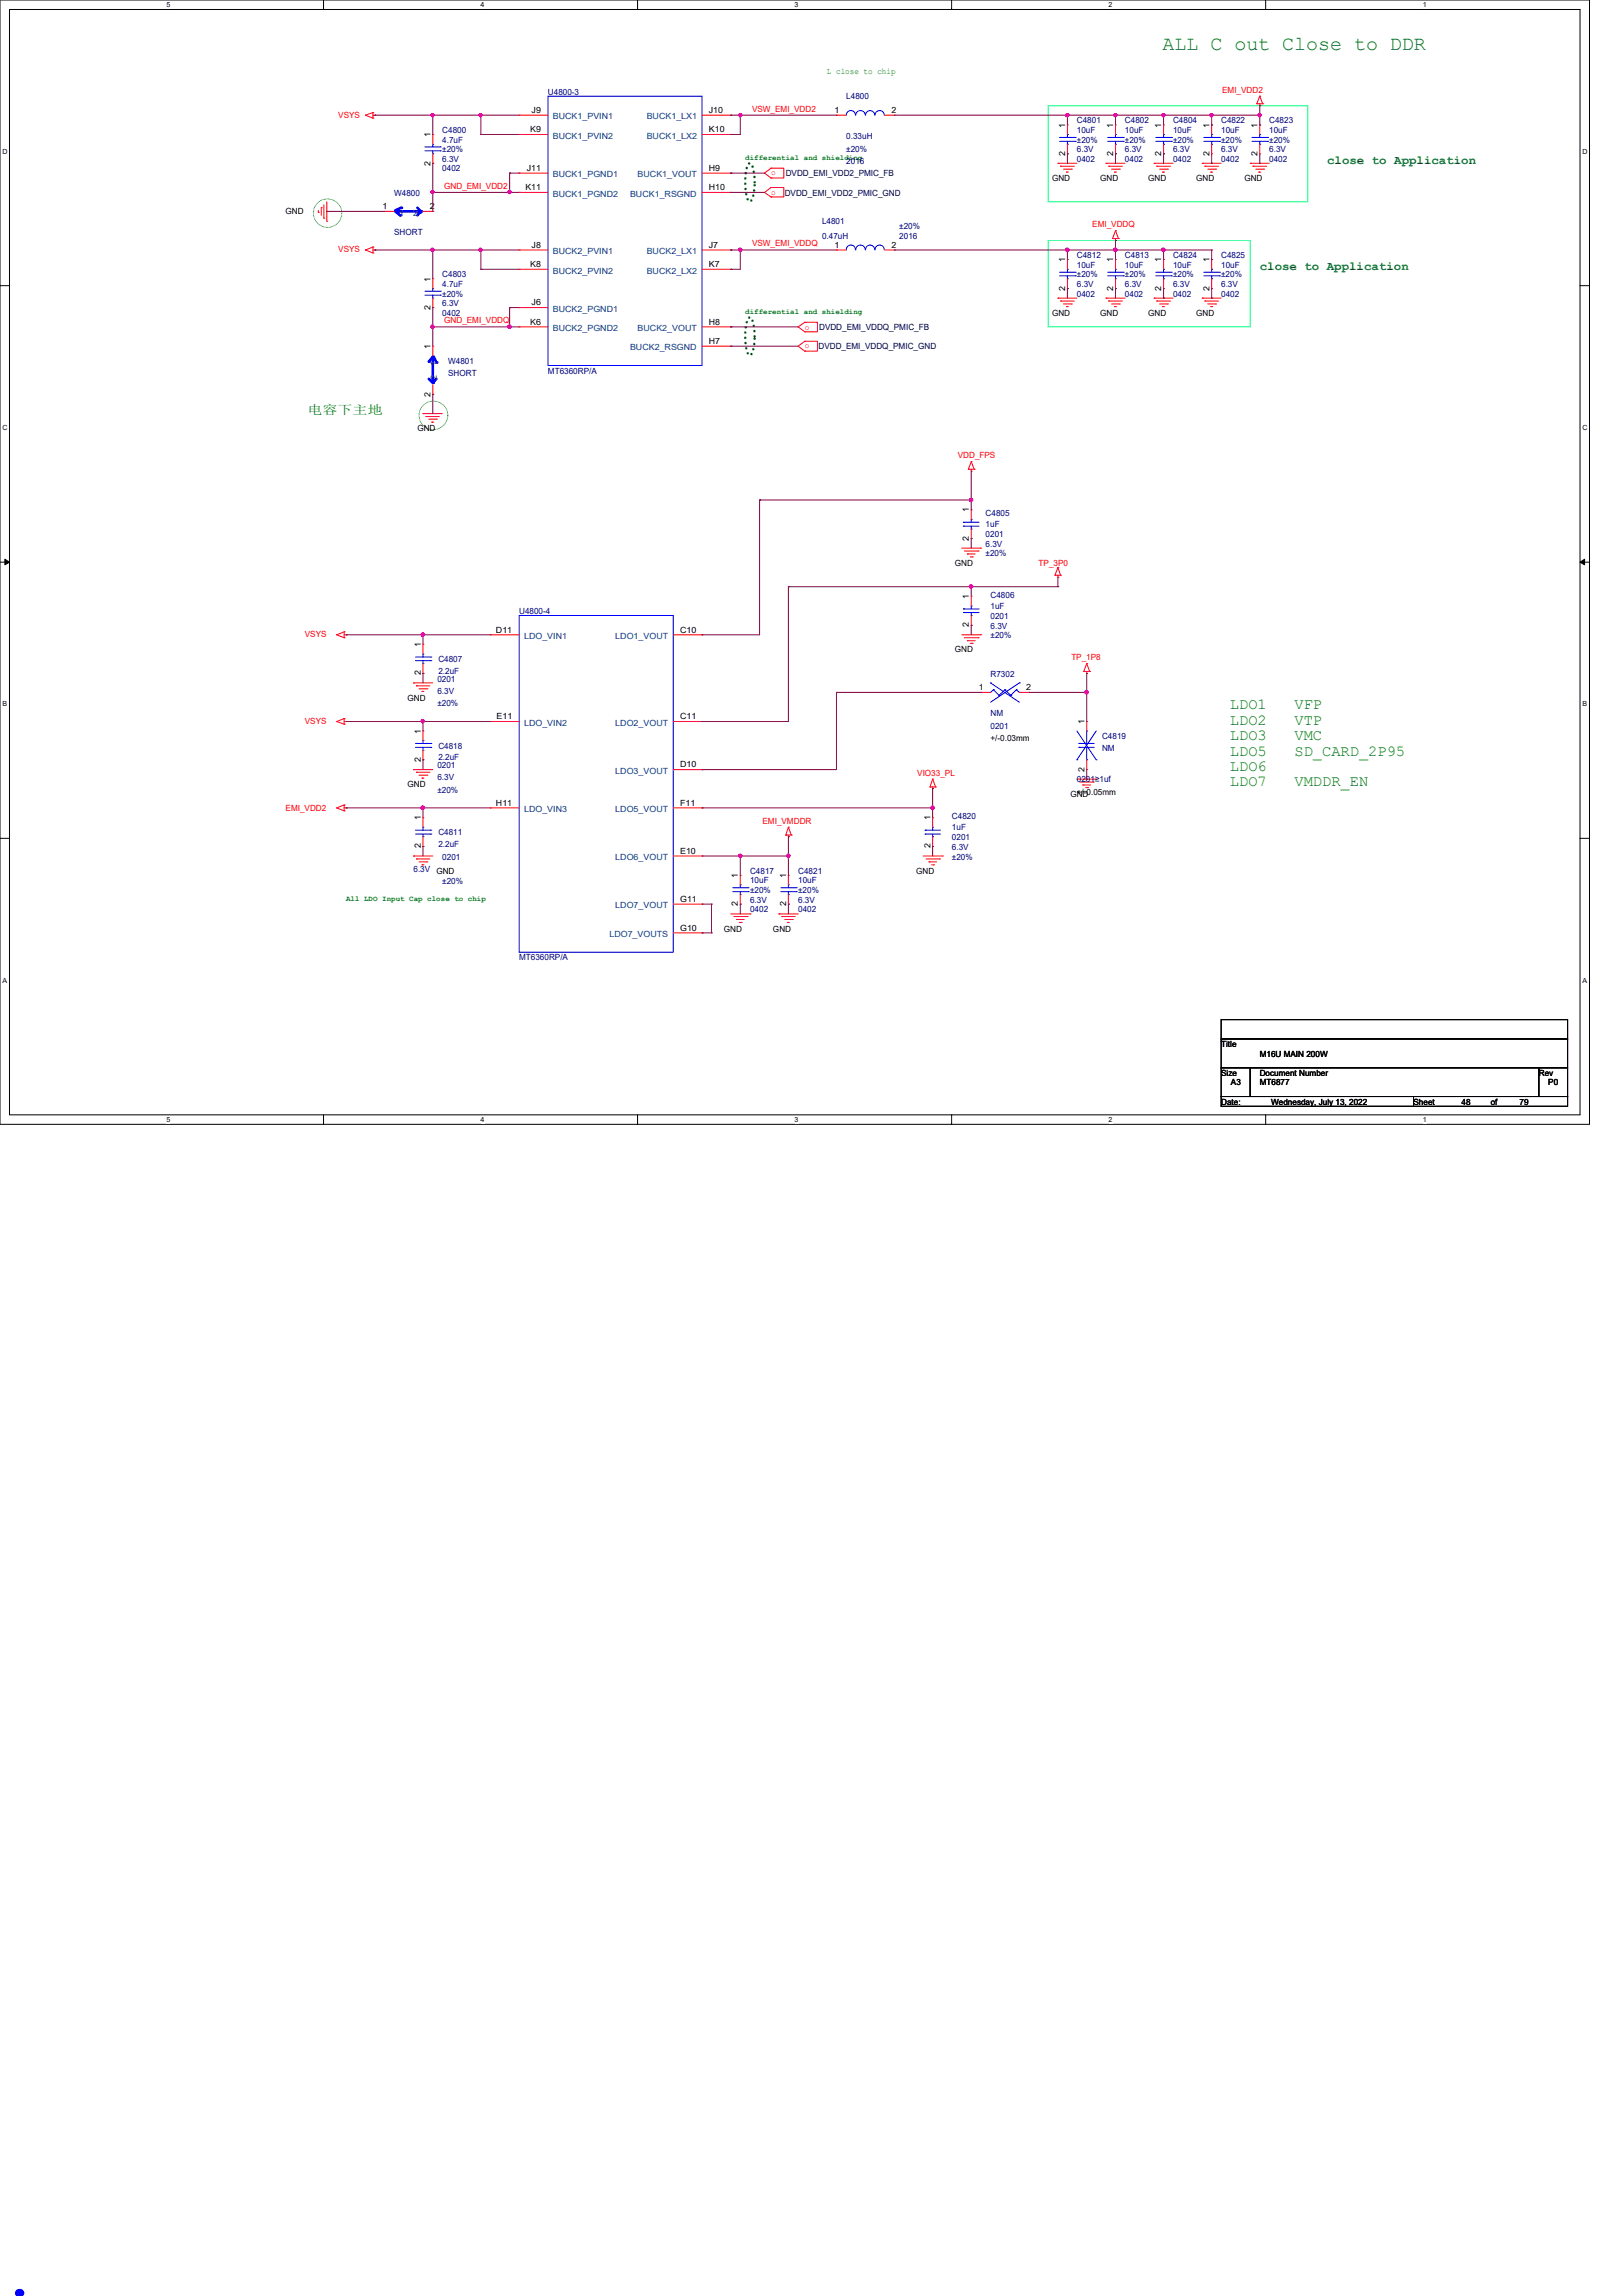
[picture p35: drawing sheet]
<svg xmlns="http://www.w3.org/2000/svg" width="210mm" height="297mm" viewBox="0 0 210 297" stroke-linecap="round" stroke-linejoin="round" font-family="sans-serif">
<defs><g id="words">
<text font-size="8.5" fill="#00f" x="0" y="297">.</text>
<text font-size="2.6" fill="#008000" x="150.5" y="6.4">ALL C out Close to DDR</text>
<g font-size="2" fill="#008000">
<text x="159.2" y="91.8">LDO1</text>
<text x="159.2" y="93.8">LDO2</text>
<text x="159.2" y="95.8">LDO3</text>
<text x="167.5" y="91.8">VFP</text>
<text x="167.5" y="93.8">VTP</text>
<text x="167.5" y="95.8">VMC</text>
<text x="159.2" y="97.7">LDO5</text>
<text x="159.2" y="99.7">LDO6</text>
<text x="159.2" y="101.7">LDO7</text>
<text x="167.5" y="97.7">SD_CARD_2P95</text>
<text x="167.5" y="101.7">VMDDR_EN</text>
</g>
<g font-size="1.6" fill="#008000">
<text x="171.7" y="21.3">close to Application</text>
<text x="163" y="34.9">close to Application</text>
<text x="39.8" y="53.5">电电下下下</text>
</g>
<text font-size="1.1" fill="#008000" x="107" y="9.6">L close to chip</text>
<g font-size="1.1" fill="#f00">
<text x="158.2" y="12">EMI_VDD2</text>
<text x="43.8" y="15.2">VSYS</text>
<text x="97.3" y="14.4">VSW_EMI_VDD2</text>
<text x="99.8" y="22.7">o</text>
<text x="57.5" y="24.4">GND_EMI_VDD2</text>
<text x="99.8" y="25.2">o</text>
<text x="141.4" y="29.4">EMI_VDDQ</text>
<text x="43.8" y="32.6">VSYS</text>
<text x="97.3" y="31.9">VSW_EMI_VDDQ</text>
<text x="57.5" y="41.8">GND_EMI_VDDQ</text>
<text x="104.1" y="42.6">o</text>
<text x="104.1" y="45.1">o</text>
<text x="124" y="59.3">VDD_FPS</text>
<text x="134.4" y="73.2">TP_3P0</text>
<text x="39.5" y="82.4">VSYS</text>
<text x="138.6" y="85.4">TP_1P8</text>
<text x="39.5" y="93.6">VSYS</text>
<text x="118.7" y="100.4">VIO33_PL</text>
<text x="37" y="104.9">EMI_VDD2</text>
<text x="98.7" y="106.6">EMI_VMDDR</text>
</g>
<g font-size="1.1">
<text x="55.7" y="17.8" transform="rotate(-90 55.7 17.8)">1</text>
<text x="68.6" y="17.1">K9</text>
<text x="68.8" y="14.6">J9</text>
<text x="91.7" y="14.6">J10</text>
<text x="91.7" y="17.1">K10</text>
<text x="108" y="14.6">1</text>
<text x="115.4" y="14.6">2</text>
<text x="137.8" y="16.5" transform="rotate(-90 137.8 16.5)">1</text>
<text x="144.1" y="16.5" transform="rotate(-90 144.1 16.5)">1</text>
<text x="150.3" y="16.5" transform="rotate(-90 150.3 16.5)">1</text>
<text x="156.5" y="16.5" transform="rotate(-90 156.5 16.5)">1</text>
<text x="162.7" y="16.5" transform="rotate(-90 162.7 16.5)">1</text>
<text x="55.7" y="21.4" transform="rotate(-90 55.7 21.4)">2</text>
<text x="68.2" y="22.1">J11</text>
<text x="91.7" y="22.1">H9</text>
<text x="136.1" y="23.5">GND</text>
<text x="137.8" y="20.2" transform="rotate(-90 137.8 20.2)">2</text>
<text x="142.4" y="23.5">GND</text>
<text x="144.1" y="20.2" transform="rotate(-90 144.1 20.2)">2</text>
<text x="148.6" y="23.5">GND</text>
<text x="150.3" y="20.2" transform="rotate(-90 150.3 20.2)">2</text>
<text x="154.8" y="23.5">GND</text>
<text x="156.5" y="20.2" transform="rotate(-90 156.5 20.2)">2</text>
<text x="161" y="23.5">GND</text>
<text x="162.7" y="20.2" transform="rotate(-90 162.7 20.2)">2</text>
<text x="37" y="27.7">GND</text>
<text x="49.5" y="27.1">1</text>
<text x="55.6" y="27.1">2</text>
<text x="68" y="24.6">K11</text>
<text x="91.7" y="24.6">H10</text>
<text x="68.6" y="34.5">K8</text>
<text x="68.8" y="32">J8</text>
<text x="91.7" y="32">J7</text>
<text x="91.7" y="34.5">K7</text>
<text x="108" y="32">1</text>
<text x="115.4" y="32">2</text>
<text x="137.8" y="34" transform="rotate(-90 137.8 34)">1</text>
<text x="144.1" y="34" transform="rotate(-90 144.1 34)">1</text>
<text x="150.3" y="34" transform="rotate(-90 150.3 34)">1</text>
<text x="156.5" y="34" transform="rotate(-90 156.5 34)">1</text>
<text x="55.7" y="40.1" transform="rotate(-90 55.7 40.1)">2</text>
<text x="55.7" y="36.4" transform="rotate(-90 55.7 36.4)">1</text>
<text x="68.6" y="42">K6</text>
<text x="68.8" y="39.5">J6</text>
<text x="91.7" y="42">H8</text>
<text x="136.1" y="40.9">GND</text>
<text x="137.8" y="37.6" transform="rotate(-90 137.8 37.6)">2</text>
<text x="142.4" y="40.9">GND</text>
<text x="144.1" y="37.6" transform="rotate(-90 144.1 37.6)">2</text>
<text x="148.6" y="40.9">GND</text>
<text x="150.3" y="37.6" transform="rotate(-90 150.3 37.6)">2</text>
<text x="154.8" y="40.9">GND</text>
<text x="156.5" y="37.6" transform="rotate(-90 156.5 37.6)">2</text>
<text x="55.7" y="45.1" transform="rotate(-90 55.7 45.1)">1</text>
<text x="91.7" y="44.5">H7</text>
<text x="55.7" y="51.3" transform="rotate(-90 55.7 51.3)">2</text>
<text x="54" y="55.8">GND</text>
<text x="125.4" y="70" transform="rotate(-90 125.4 70)">2</text>
<text x="125.4" y="66.3" transform="rotate(-90 125.4 66.3)">1</text>
<text x="123.6" y="73.2">GND</text>
<text x="125.4" y="77.5" transform="rotate(-90 125.4 77.5)">1</text>
<text x="54.4" y="83.7" transform="rotate(-90 54.4 83.7)">1</text>
<text x="64.2" y="81.8">D11</text>
<text x="88" y="81.8">C10</text>
<text x="125.4" y="81.2" transform="rotate(-90 125.4 81.2)">2</text>
<text x="54.4" y="87.4" transform="rotate(-90 54.4 87.4)">2</text>
<text x="123.6" y="84.4">GND</text>
<text x="126.7" y="89.3">1</text>
<text x="132.8" y="89.3">2</text>
<text x="52.7" y="90.6">GND</text>
<text x="54.4" y="94.9" transform="rotate(-90 54.4 94.9)">1</text>
<text x="64.3" y="93">E11</text>
<text x="88" y="93">C11</text>
<text x="128.2" y="95.9">+/-0.03mm</text>
<text x="140.3" y="93.7" transform="rotate(-90 140.3 93.7)">1</text>
<text x="52.7" y="101.9">GND</text>
<text x="54.4" y="98.6" transform="rotate(-90 54.4 98.6)">2</text>
<text x="88" y="99.3">D10</text>
<text x="140.3" y="99.8" transform="rotate(-90 140.3 99.8)">2</text>
<text x="54.4" y="106.1" transform="rotate(-90 54.4 106.1)">1</text>
<text x="64.2" y="104.2">H11</text>
<text x="88" y="104.2">F11</text>
<text x="120.4" y="106.1" transform="rotate(-90 120.4 106.1)">1</text>
<text x="138.5" y="103.1">GND</text>
<text x="139.4" y="102.9">+/-0.05mm</text>
<text x="54.4" y="109.8" transform="rotate(-90 54.4 109.8)">2</text>
<text x="56.5" y="113.1">GND</text>
<text x="88" y="110.4">E10</text>
<text x="95.5" y="113.6" transform="rotate(-90 95.5 113.6)">1</text>
<text x="101.7" y="113.6" transform="rotate(-90 101.7 113.6)">1</text>
<text x="118.6" y="113.1">GND</text>
<text x="120.4" y="109.8" transform="rotate(-90 120.4 109.8)">2</text>
<text x="88" y="116.7">G11</text>
<text x="95.5" y="117.3" transform="rotate(-90 95.5 117.3)">2</text>
<text x="101.7" y="117.3" transform="rotate(-90 101.7 117.3)">2</text>
<text x="88" y="120.4">G10</text>
<text x="93.7" y="120.5">GND</text>
<text x="100" y="120.5">GND</text>
<text x="158" y="135.5">Title</text>
<text x="163" y="136.7">M16U MAIN 200W</text>
<text x="158" y="139.2">Size</text>
<text x="158" y="142.9">Date:</text>
<text x="159.3" y="140.4">A3</text>
<text x="163" y="139.2">Document Number</text>
<text x="163" y="140.4">MT6877</text>
<text x="164.5" y="142.9">Wednesday, July 13, 2022</text>
<text x="182.9" y="142.9">Sheet</text>
<text x="189.1" y="142.9">48</text>
<text x="192.9" y="142.9">of</text>
<text x="196.6" y="142.9">79</text>
<text x="199.1" y="139.2">Rev</text>
<text x="200.4" y="140.4">P0</text>
</g>
<g font-size="1.1" fill="#000080">
<text x="57.2" y="17.2">C4800</text>
<text x="70.9" y="12.2">U4800-3</text>
<text x="109.5" y="12.9">L4800</text>
<text x="109.5" y="17.9">0.33uH</text>
<text x="139.4" y="16">C4801</text>
<text x="139.4" y="17.2">10uF</text>
<text x="145.6" y="16">C4802</text>
<text x="145.6" y="17.2">10uF</text>
<text x="151.8" y="16">C4804</text>
<text x="151.8" y="17.2">10uF</text>
<text x="158" y="16">C4822</text>
<text x="158" y="17.2">10uF</text>
<text x="164.3" y="16">C4823</text>
<text x="164.3" y="17.2">10uF</text>
<text x="57.2" y="18.5">4.7uF</text>
<text x="57.2" y="22.2">0402</text>
<text x="57.2" y="21">6.3V</text>
<text x="57.2" y="19.7">±20%</text>
<text x="109.5" y="19.6">±20%</text>
<text x="109.5" y="21.2">2016</text>
<text x="139.4" y="21">0402</text>
<text x="139.4" y="19.7">6.3V</text>
<text x="139.4" y="18.5">±20%</text>
<text x="145.6" y="21">0402</text>
<text x="145.6" y="19.7">6.3V</text>
<text x="145.6" y="18.5">±20%</text>
<text x="151.8" y="21">0402</text>
<text x="151.8" y="19.7">6.3V</text>
<text x="151.8" y="18.5">±20%</text>
<text x="158" y="21">0402</text>
<text x="158" y="19.7">6.3V</text>
<text x="158" y="18.5">±20%</text>
<text x="164.3" y="21">0402</text>
<text x="164.3" y="19.7">6.3V</text>
<text x="164.3" y="18.5">±20%</text>
<text x="51" y="25.3">W4800</text>
<text x="106.4" y="29">L4801</text>
<text x="116.4" y="29.7">±20%</text>
<text x="51" y="30.4">SHORT</text>
<text x="57.2" y="35.9">C4803</text>
<text x="106.4" y="30.9">0.47uH</text>
<text x="116.4" y="30.9">2016</text>
<text x="139.4" y="33.4">C4812</text>
<text x="139.4" y="34.6">10uF</text>
<text x="139.4" y="35.9">±20%</text>
<text x="145.6" y="33.4">C4813</text>
<text x="145.6" y="34.6">10uF</text>
<text x="145.6" y="35.9">±20%</text>
<text x="151.8" y="33.4">C4824</text>
<text x="151.8" y="34.6">10uF</text>
<text x="151.8" y="35.9">±20%</text>
<text x="158" y="33.4">C4825</text>
<text x="158" y="34.6">10uF</text>
<text x="158" y="35.9">±20%</text>
<text x="57.2" y="37.1">4.7uF</text>
<text x="57.2" y="40.9">0402</text>
<text x="57.2" y="39.6">6.3V</text>
<text x="57.2" y="38.4">±20%</text>
<text x="139.4" y="38.4">0402</text>
<text x="139.4" y="37.1">6.3V</text>
<text x="145.6" y="38.4">0402</text>
<text x="145.6" y="37.1">6.3V</text>
<text x="151.8" y="38.4">0402</text>
<text x="151.8" y="37.1">6.3V</text>
<text x="158" y="38.4">0402</text>
<text x="158" y="37.1">6.3V</text>
<text x="58" y="47.1">W4801</text>
<text x="58" y="48.6">SHORT</text>
<text x="70.9" y="48.3">MT6360RP/A</text>
<text x="127.6" y="66.8">C4805</text>
<text x="127.6" y="68.2">1uF</text>
<text x="127.6" y="69.5">0201</text>
<text x="127.6" y="70.7">6.3V</text>
<text x="127.6" y="72">±20%</text>
<text x="128.2" y="77.3">C4806</text>
<text x="67.2" y="79.5">U4800-4</text>
<text x="128.2" y="78.8">1uF</text>
<text x="128.2" y="80.1">0201</text>
<text x="128.2" y="81.3">6.3V</text>
<text x="128.2" y="82.6">±20%</text>
<text x="56.6" y="88.2">0201</text>
<text x="56.6" y="89.8">6.3V</text>
<text x="56.7" y="85.7">C4807</text>
<text x="56.7" y="87.2">2.2uF</text>
<text x="128.2" y="87.5">R7302</text>
<text x="56.6" y="91.4">±20%</text>
<text x="128.2" y="92.6">NM</text>
<text x="128.2" y="94.3">0201</text>
<text x="142.6" y="95.6">C4819</text>
<text x="56.6" y="99.4">0201</text>
<text x="56.6" y="101">6.3V</text>
<text x="56.7" y="96.9">C4818</text>
<text x="56.7" y="98.4">2.2uF</text>
<text x="139.4" y="101.2">0201≥1uf</text>
<text x="142.6" y="97.1">NM</text>
<text x="56.6" y="102.6">±20%</text>
<text x="123.2" y="106">C4820</text>
<text x="123.2" y="107.4">1uF</text>
<text x="53.5" y="112.8">6.3V</text>
<text x="56.7" y="108.1">C4811</text>
<text x="56.7" y="109.6">2.2uF</text>
<text x="57.2" y="111.2">0201</text>
<text x="97.1" y="113.1">C4817</text>
<text x="103.3" y="113.1">C4821</text>
<text x="123.2" y="108.7">0201</text>
<text x="123.2" y="109.9">6.3V</text>
<text x="123.2" y="111.2">±20%</text>
<text x="57.2" y="114.4">±20%</text>
<text x="97.1" y="114.3">10uF</text>
<text x="97.1" y="118">0402</text>
<text x="97.1" y="116.8">6.3V</text>
<text x="97.1" y="115.5">±20%</text>
<text x="103.3" y="114.3">10uF</text>
<text x="103.3" y="118">0402</text>
<text x="103.3" y="116.8">6.3V</text>
<text x="103.3" y="115.5">±20%</text>
<text x="67.2" y="124.2">MT6360RP/A</text>
</g>
<g font-size="1.1" fill="#004080">
<text x="71.5" y="15.5">BUCK1_PVIN1</text>
<text x="71.5" y="17.9">BUCK1_PVIN2</text>
<text x="83.7" y="15.5">BUCK1_LX1</text>
<text x="83.7" y="17.9">BUCK1_LX2</text>
<text x="71.5" y="22.9">BUCK1_PGND1</text>
<text x="82.5" y="22.9">BUCK1_VOUT</text>
<text x="51.6" y="27.9">1</text>
<text x="53.5" y="27.9">2</text>
<text x="71.5" y="25.4">BUCK1_PGND2</text>
<text x="81.5" y="25.4">BUCK1_RSGND</text>
<text x="71.5" y="35.4">BUCK2_PVIN2</text>
<text x="71.5" y="32.9">BUCK2_PVIN1</text>
<text x="83.7" y="32.9">BUCK2_LX1</text>
<text x="83.7" y="35.4">BUCK2_LX2</text>
<text x="71.5" y="40.3">BUCK2_PGND1</text>
<text x="56.5" y="47.3" transform="rotate(-90 56.5 47.3)">1</text>
<text x="71.5" y="42.8">BUCK2_PGND2</text>
<text x="81.5" y="45.3">BUCK2_RSGND</text>
<text x="82.5" y="42.8">BUCK2_VOUT</text>
<text x="56.5" y="49.1" transform="rotate(-90 56.5 49.1)">2</text>
<text x="67.8" y="82.7">LDO_VIN1</text>
<text x="79.6" y="82.7">LDO1_VOUT</text>
<text x="67.8" y="93.9">LDO_VIN2</text>
<text x="79.6" y="93.9">LDO2_VOUT</text>
<text x="79.6" y="100.1">LDO3_VOUT</text>
<text x="67.8" y="105.1">LDO_VIN3</text>
<text x="79.6" y="105.1">LDO5_VOUT</text>
<text x="79.6" y="111.3">LDO6_VOUT</text>
<text x="79.6" y="117.5">LDO7_VOUT</text>
<text x="78.9" y="121.2">LDO7_VOUTS</text>
</g>
<g font-size="1.1" fill="#000040">
<text x="101.7" y="22.8">DVDD_EMI_VDD2_PMIC_FB</text>
<text x="101.6" y="25.3">DVDD_EMI_VDD2_PMIC_GND</text>
<text x="105.9" y="45.2">DVDD_EMI_VDDQ_PMIC_GND</text>
<text x="106" y="42.8">DVDD_EMI_VDDQ_PMIC_FB</text>
</g>
<g font-size="1" fill="#008000">
<text x="96.4" y="20.7">differential and shielding</text>
<text x="96.4" y="40.6">differential and shielding</text>
<text x="44.8" y="116.6">All LDO Input Cap close to chip</text>
</g>
<g font-size=".9">
<text x="21.5" y=".9">5</text>
<text x="62.2" y=".9">4</text>
<text x="102.8" y=".9">3</text>
<text x="143.5" y=".9">2</text>
<text x="184.1" y=".9">1</text>
<text x=".3" y="19.9">D</text>
<text x="204.8" y="19.9">D</text>
<text x=".3" y="55.6">C</text>
<text x="204.8" y="55.6">C</text>
<text x=".3" y="91.4">B</text>
<text x="204.8" y="91.4">B</text>
<text x=".3" y="127.1">A</text>
<text x="204.8" y="127.1">A</text>
<text x="21.5" y="145.2">5</text>
<text x="62.2" y="145.2">4</text>
<text x="102.8" y="145.2">3</text>
<text x="143.5" y="145.2">2</text>
<text x="184.1" y="145.2">1</text>
</g>
</g></defs>
<path d="M0 0h205.7v145.5h-205.7zM1.2 1.2h203.3v143h-203.3z" fill="none" stroke="#000" stroke-width=".13"/>
<g fill="#fff">
<path d="M21.5 .1h.6v1h-.6z"/>
<path d="M21.5 144.4h.6v1h-.6z"/>
</g>
<path d="M41.9 0v1.2M41.9 144.2v1.3" fill="none" stroke="#000" stroke-width=".13"/>
<g fill="#fff">
<path d="M62.2 .1h.5v1h-.5z"/>
<path d="M62.2 144.4h.5v1h-.5z"/>
</g>
<path d="M82.5 0v1.2M82.5 144.2v1.3" fill="none" stroke="#000" stroke-width=".13"/>
<g fill="#fff">
<path d="M102.8 .1h.5v1h-.5z"/>
<path d="M102.8 144.4h.5v1h-.5z"/>
</g>
<path d="M123.1 0v1.2M123.1 144.2v1.3" fill="none" stroke="#000" stroke-width=".13"/>
<g fill="#fff">
<path d="M143.5 .1h.5v1h-.5z"/>
<path d="M143.5 144.4h.5v1h-.5z"/>
</g>
<path d="M163.8 0v1.2M163.8 144.2v1.3" fill="none" stroke="#000" stroke-width=".13"/>
<g fill="#fff">
<path d="M184.1 .1h.5v1h-.5z"/>
<path d="M184.1 144.4h.5v1h-.5z"/>
<path d="M.3 19.1h.7v1h-.7z"/>
<path d="M204.8 19.1h.6v1h-.6z"/>
<path d="M.3 54.8h.7v1h-.7z"/>
<path d="M204.8 54.8h.6v1h-.6z"/>
</g>
<path d="M0 37h1.2M204.5 37h1.2" fill="none" stroke="#000" stroke-width=".13"/>
<g fill="#fff">
<path d="M.3 90.6h.6v1h-.6z"/>
<path d="M204.8 90.6h.6v1h-.6z"/>
</g>
<path d="M0 72.7h1.2M.6 72.3l.6 .4-.6 .4zM204.5 72.7l.6-.4v.8zM204.5 72.7h1.2" fill="none" stroke="#000" stroke-width=".13"/>
<path d="M.6 72.3l.6 .4-.6 .4zM204.5 72.7l.6-.4v.8z" fill="#000"/>
<g fill="#fff">
<path d="M.3 126.3h.6v1h-.6z"/>
<path d="M204.8 126.3h.6v1h-.6z"/>
</g>
<path d="M0 108.5h1.2M204.5 108.5h1.2M158 131.9h44.9v2.5h-44.9zM158 134.4h44.9v3.7h-44.9zM158 138.1h3.8v3.8h-3.8zM161.8 138.1h37.3v3.8h-37.3zM199.1 138.1h3.8v3.8h-3.8zM158 141.9h24.9v1.2h-24.9zM182.9 141.9h20v1.2h-20z" fill="none" stroke="#000" stroke-width=".13"/>
<g fill="none" stroke="#008000" stroke-width=".13">
<circle cx="42.4" cy="27.6" r="1.85"/>
<circle cx="56.1" cy="53.7" r="1.86"/>
</g>
<path d="M96.9 21.2l.1-.1a1.4 1.4 0 0 1 .6 1.2l.1 1.3a5 5 0 0 1-.5 2.4l-.2 .1a1.43 1.43 0 0 1-.5-1.3v-1.9a3.5 3.5 0 0 1 .4-1.7zM96.9 41.2l.1-.1a1.4 1.4 0 0 1 .6 1.2l.1 1.2a4.8 4.8 0 0 1-.5 2.4l-.2 .1a1.37 1.37 0 0 1-.5-1.2v-1.9a3.5 3.5 0 0 1 .4-1.7z" fill="none" stroke="#008000" stroke-width=".34" stroke-dasharray="0 .7"/>
<path d="M135.6 13.7h33.6v12.4h-33.6zM135.6 31.1h26.2v11.2h-26.2z" fill="none" stroke="#00ff80" stroke-width=".13"/>
<g fill="none" stroke="#f00" stroke-width=".13">
<path d="M47.3 14.9h.1M47.3 14.9l1 .4M48.3 15.3h.1M48.3 14.6h.1M48.3 14.6v.7M48.3 14.9h.2M48.3 14.6l-1 .3M48.5 14.9h.1M138.1 16.2h.1M138.1 19.9h.1M138.1 16.2v1.2M138.1 18.7v1.2"/>
<path d="M156.8 16.2h.1M156.8 19.9h.1M156.8 16.2v1.2M156.8 18.7v1.2M162.6 13.4h.1M162.6 13.4h.8M163 13.7h.1M163 12.4h.1M163 13.4v.3M163 12.4l-.4 1M163 12.4l.4 1M163.4 13.4h.1"/>
<path d="M41.2 27.5h.1M41.2 27.2v.3M41.6 26.9h.1M41.6 26.9v1M41.9 28.2h.1M41.9 26.5v1.7M42.3 28.6h.1M42.3 26.1v2.5M47.3 32.3h.1M47.3 32.3l1 .4M48.3 32.7h.1M48.3 32h.1"/>
<path d="M48.3 32v.7M48.3 32.3h.2M48.3 32l-1 .3M48.5 32.3h.1M99.8 21.8h.1M99.8 23h.1M99.8 21.8h1.6v1.2h-1.6M99.8 24.3h.1M99.8 25.5h.1M99.8 24.3h1.6v1.2h-1.6M99.8 21.8l-.9 .6 .9 .6M99.8 24.3l-.9 .6 .9 .6"/>
<path d="M136.9 21.1h.1M136.9 38.6h.1M136.9 21.1h2.5M136.9 38.6h2.5M137.2 21.5h.1M137.2 38.9h.1M137.2 21.5h1.8M137.2 38.9h1.8M137.6 21.9h1M137.6 39.3h1M138 22.3h.1M138 39.7h.1"/>
<path d="M138 22.3h.3M138 39.7h.3M138.6 21.9h.1M138.6 39.3h.1M143.1 38.6h.1M143.1 21.1h.1M143.1 21.1h2.5M143.1 38.6h2.5M143.5 38.9h.1M143.5 21.5h.1M143.5 21.5h1.7M143.5 38.9h1.7"/>
<path d="M143.8 21.9h1.1M143.8 39.3h1.1M144 30.9h.1M144 30.9h.7M144.2 39.7h.1M144.2 22.3h.1M144.2 22.3h.3M144.2 39.7h.3M144.4 31.1h.1M144.4 29.8h.1M144.4 33.6h.1M144.4 37.3h.1"/>
<path d="M144.4 30.9v.2M144.4 33.6v1.2M144.4 36.1v1.2M144.4 29.8l-.4 1.1M144.4 29.8l.3 1.1M144.7 30.9h.1M144.9 39.3h.1M144.9 21.9h.1M149.4 21.1h.1M149.4 38.6h.1M149.4 21.1h2.4M149.4 38.6h2.4"/>
<path d="M149.7 21.5h.1M149.7 38.9h.1M149.7 21.5h1.8M149.7 38.9h1.8M150.1 21.9h1M150.1 39.3h1M150.5 22.3h.1M150.5 39.7h.1M150.5 22.3h.2M150.5 39.7h.2M150.6 33.6h.1M150.6 37.3h.1"/>
<path d="M150.6 33.6v1.2M150.6 36.1v1.2M151.1 21.9h.1M151.1 39.3h.1M155.6 21.1h.1M155.6 38.6h.1M155.6 21.1h2.4M155.6 38.6h2.4M155.9 21.5h.1M155.9 38.9h.1M155.9 21.5h1.8M155.9 38.9h1.8"/>
<path d="M156.3 21.9h1M156.3 39.3h1M156.7 22.3h.1M156.7 39.7h.1M156.7 22.3h.2M156.7 39.7h.2M157.3 21.9h.1M157.3 39.3h.1M161.8 21.1h.1M161.8 21.1h2.5M162.1 21.5h.1M162.1 21.5h1.8"/>
<path d="M162.5 21.9h1M162.9 22.3h.1M162.9 22.3h.3M163.5 21.9h.1M54.7 53.5h.1M54.7 53.5h2.5M55.1 53.9h.1M55.1 53.9h1.8M55.5 54.2h1M55.9 54.6h.1M55.9 54.6h.2M56.5 54.2h.1"/>
<path d="M104.1 41.7h.1M104.1 42.9h.1M104.1 41.7h1.7v1.2h-1.7M104.1 44.2h.1M104.1 45.4h.1M104.1 44.2h1.7v1.2h-1.7M104.1 41.7l-.8 .6 .8 .6M104.1 44.2l-.8 .6 .8 .6M125.7 59.7h.1M125.7 59.7l-.4 1M125.7 59.7l.4 1M124.5 70.9h2.4"/>
<path d="M124.8 71.3h1.8M125.2 71.7h.1M125.2 71.7h1M125.3 60.7h.1M125.3 60.7h.8M125.6 72.1h.2M125.7 61h.1M125.7 77.1h.1M125.7 60.7v.3M125.7 77.1v1.3M125.7 79.6v1.3M125.8 72.1h.1"/>
<path d="M126.1 60.7h.1M126.6 71.3h.1M126.9 70.9h.1M136.5 74.4h.1M136.5 74.4h.7M136.9 74.7h.1M136.9 73.4h.1M136.9 74.4v.3M136.9 73.4l-.4 1M136.9 73.4l.3 1M137.2 74.4h.1M43.6 82.1h.1"/>
<path d="M43.6 93.3h.1M43.6 82.1l.9 .4M43.6 93.3l.9 .4M44.5 82.5h.1M44.5 81.7h.1M44.5 93.7h.1M44.5 93h.1M44.5 81.7v.8M44.5 93v.7M44.5 82.1h.3M44.5 81.7l-.9 .4M44.5 93.3h.3"/>
<path d="M44.5 93l-.9 .3M44.8 82.1h.1M44.8 93.3h.1M53.5 88.3h.1M53.5 99.6h.1M53.5 88.3h2.5M53.5 99.6h2.5M53.9 88.7h.1M53.9 99.9h.1M53.9 88.7h1.7M53.9 99.9h1.7M54.2 89.1h1"/>
<path d="M54.6 89.5h.1M54.6 89.5h.3M55.2 89.1h.1M63.5 82.1h.1M63.5 93.3h.1M63.5 82.1h3.7M63.5 93.3h3.7M87.1 82.1h3.7M87.1 93.3h3.7M87.1 99.6h3.7M90.8 82.1h.1M90.8 93.3h.1"/>
<path d="M90.8 99.6h.1M124.5 82.1h2.4M124.8 82.5h1.8M125.2 82.9h.1M125.2 82.9h1M125.6 83.2h.2M125.7 80.9h.1M125.8 83.2h.1M126.6 82.5h.1M126.9 82.1h.1M140.3 86.9h.1M140.3 86.9h.7"/>
<path d="M140.6 87.1h.1M140.6 85.9h.1M140.6 86.9v.2M140.6 85.9l.4 1M140.6 85.9l-.3 1M141 86.9h.1M43.6 104.5h.1M43.6 104.5l.9 .4M44.5 104.9h.1M44.5 104.1h.1M44.5 104.1v.8M44.5 104.5h.3"/>
<path d="M44.5 104.1l-.9 .4M44.8 104.5h.1M53.5 110.7h.1M53.5 110.7h2.5M53.9 111.1h.1M53.9 111.1h1.7M54.2 100.3h1M54.2 111.5h1M54.6 100.7h.1M54.6 111.9h.1M54.6 100.7h.3M54.6 111.9h.3"/>
<path d="M55.2 100.3h.1M55.2 111.5h.1M63.5 104.5h.1M63.5 104.5h3.7M87.1 104.5h3.7M87.1 110.7h3.7M87.1 117h3.7M90.8 104.5h.1M90.8 110.7h.1M90.8 117h.1M94.6 118.2h2.5M95 118.6h1.7"/>
<path d="M95.3 119h.1M95.3 119h1M95.7 119.3h.2M95.8 113.2h.1M95.8 117h.1M95.8 113.2v1.3M95.8 115.7v1.3M95.9 119.3h.1M96.7 118.6h.1M97.1 118.2h.1M100.8 118.2h.1M100.8 118.2h2.5"/>
<path d="M101.2 118.6h.1M101.2 118.6h1.7M101.6 119h.9M101.7 108h.1M101.7 108h.7M101.9 119.3h.1M101.9 119.3h.3M102 108.2h.1M102 107h.1M102 108v.2M102 107l.4 1M102 107l-.3 1"/>
<path d="M102.4 108h.1M102.5 119h.1M119.5 110.7h2.5M119.8 111.1h1.8M120.2 111.5h.1M120.2 111.5h1M120.4 101.8h.1M120.4 101.8h.7M120.6 111.9h.2M120.7 102h.1M120.7 100.8h.1M120.7 105.8h.1"/>
<path d="M120.7 109.5h.1M120.7 101.8v.2M120.7 105.8v1.2M120.7 108.2v1.3M120.7 100.8l.4 1M120.7 100.8l-.3 1M120.8 111.9h.1M121.1 101.8h.1M121.6 111.1h.1M122 110.7h.1M139.4 100.8h2.5M139.7 101.2h1.8"/>
<path d="M140.1 101.6h.1M140.1 101.6h1M140.5 101.9h.3M140.8 101.9h.1M141.5 101.2h.1M141.9 100.8h.1M87.1 120.7h3.7M90.8 120.7h.1"/>
</g>
<g fill="none" stroke="#00f" stroke-width=".13">
<path d="M137.1 17.8h2M137.1 18.3h2M138.1 17.4h.1M138.1 18.7h.1M138.1 17.4v.4M138.1 18.3v.4M139.1 17.8h.1M139.1 18.3h.1M155.8 17.8h2M155.8 18.3h2M156.8 17.4h.1M156.8 18.7h.1"/>
<path d="M156.8 17.4v.4M156.8 18.3v.4M157.8 17.8h.1M157.8 18.3h.1M143.3 35.2h2.1M143.3 35.7h2.1M144.4 34.8h.1M144.4 36.1h.1M144.4 34.8v.4M144.4 35.7v.4M145.4 35.2h.1M145.4 35.7h.1"/>
<path d="M149.6 35.2h2M149.6 35.7h2M150.6 34.8h.1M150.6 36.1h.1M150.6 34.8v.4M150.6 35.7v.4M151.6 35.2h.1M151.6 35.7h.1M67.2 79.6h19.9v43.6h-19.9zM124.7 78.8h.1M124.7 79.2h.1M124.7 78.8h2"/>
<path d="M124.7 79.2h2M125.7 78.4h.1M125.7 79.6h.1M125.7 78.4v.4M125.7 79.2v.4M94.8 114.9h2M94.8 115.4h2M95.8 114.5h.1M95.8 115.7h.1M95.8 114.5v.4M95.8 115.4v.3M96.8 114.9h.1"/>
<path d="M96.8 115.4h.1M119.7 107.4h.1M119.7 107.9h.1M119.7 107.4h2M119.7 107.9h2M120.7 107h.1M120.7 108.2h.1M120.7 107v.4M120.7 107.9v.3"/>
</g>
<path d="M54.4 27.5l-.4 .4" fill="none" stroke="#00f" stroke-width=".34"/>
<circle cx="54.4" cy="27.5" r=".17" fill="#00f"/>
<path d="M54 26.9l.5 .4" fill="none" stroke="#00f" stroke-width=".34"/>
<circle cx="54.5" cy="27.3" r=".17" fill="#00f"/>
<path d="M51.4 27.3h2.7" fill="none" stroke="#00f" stroke-width=".34"/>
<circle cx="54.1" cy="27.3" r=".17" fill="#00f"/>
<path d="M51.1 27.3l.7 .6" fill="none" stroke="#00f" stroke-width=".34"/>
<circle cx="51.8" cy="27.9" r=".17" fill="#00f"/>
<path d="M51.9 26.9l-.8 .3" fill="none" stroke="#00f" stroke-width=".34"/>
<circle cx="51.9" cy="26.9" r=".17" fill="#00f"/>
<g fill="none" stroke="#f00" stroke-width=".13">
<path d="M108.2 14.9h.1M108.2 14.9h1.3M114.5 14.9h1.2M115.7 14.9h.1M163 16.2h.1M163 19.9h.1M163 16.2v1.2M163 18.7v1.2M49.8 27.3h.1M49.8 27.3h1.2M54.7 27.3h1.3M56 27.3h.1"/>
<path d="M56 36.1h.1M56 39.8h.1M56 36.1v1.2M56 38.6v1.2M108.2 32.3h.1M108.2 32.3h1.3M114.5 32.3h1.2M115.7 32.3h.1M138.1 33.6h.1M138.1 37.3h.1M138.1 33.6v1.2M138.1 36.1v1.2"/>
<path d="M156.8 33.6h.1M156.8 37.3h.1M156.8 33.6v1.2M156.8 36.1v1.2M125.7 66h.1M125.7 69.7h.1M125.7 66v1.2M125.7 68.5v1.2M126.9 89.6h.1M126.9 89.6h1.3M131.9 89.6h1.2M133.1 89.6h.1"/>
<path d="M140.6 93.3h.1M140.6 99.6h.1M140.6 93.3v1.3M140.6 98.3v1.3M54.7 105.8h.1M54.7 109.5h.1M54.7 105.8v1.2M54.7 108.2v1.3M102 113.2h.1M102 117h.1M102 113.2v1.3M102 115.7v1.3"/>
</g>
<g fill="none" stroke="#00f" stroke-width=".13">
<path d="M109.5 14.9a.59 .59 0 0 1 .6-.6 .59 .59 0 0 1 .6 .6M110.7 14.9a.61 .61 0 0 1 .7-.6 .61 .61 0 0 1 .6 .6M112 14.9a.59 .59 0 0 1 .6-.6 .59 .59 0 0 1 .6 .6M113.2 14.9a.59 .59 0 0 1 .6-.6 .59 .59 0 0 1 .6 .6M162 17.8h2M162 18.3h2M163 17.4h.1M163 18.7h.1M163 17.4v.4M163 18.3v.4M164 17.8h.1M164 18.3h.1"/>
<path d="M55 37.7h2M55 38.2h2M56 37.3h.1M56 38.6h.1M56 37.3v.4M56 38.2v.4M57 37.7h.1M57 38.2h.1M110.7 32.3a.59 .59 0 0 0-.6-.6 .59 .59 0 0 0-.6 .6M112 32.3a.61 .61 0 0 0-.7-.6 .61 .61 0 0 0-.6 .6M113.2 32.3a.59 .59 0 0 0-.6-.6 .59 .59 0 0 0-.6 .6M114.4 32.3a.59 .59 0 0 0-.6-.6 .59 .59 0 0 0-.6 .6"/>
<path d="M137.1 35.2h2M137.1 35.7h2M138.1 34.8h.1M138.1 36.1h.1M138.1 34.8v.4M138.1 35.7v.4M139.1 35.2h.1M139.1 35.7h.1M155.8 35.2h2M155.8 35.7h2M156.8 34.8h.1M156.8 36.1h.1"/>
<path d="M156.8 34.8v.4M156.8 35.7v.4M157.8 35.2h.1M157.8 35.7h.1M124.7 67.6h.1M124.7 68.1h.1M124.7 67.6h2M124.7 68.1h2M125.7 67.2h.1M125.7 68.5h.1M125.7 67.2v.4M125.7 68.1v.4"/>
<path d="M128.2 88.3h.1M128.2 88.3l3.7 2.5M128.6 89.2h.1M128.6 89.2l-.4 .4M128.6 89.2l.7 .8M129.3 90h.1M130 89.2h.1M130 89.2l-.7 .8M130 89.2l.8 .8M130.8 90h.1M131.5 89.2h.1M131.5 89.2l-.7 .8"/>
<path d="M131.5 89.2l.4 .4M131.9 89.6h.1M131.9 88.3h.1M131.9 88.3l-3.7 2.5M139.4 98.3h.1M139.4 94.6l2.5 3.7M139.6 96.2h.1M139.6 96.7h.1M139.6 96.2h2M139.6 96.7h2M140.6 94.6h.1M140.6 98.3h.1"/>
<path d="M140.6 94.6v1.6M140.6 96.7v1.6M141.9 98.3h.1M141.9 94.6l-2.5 3.7M53.8 107.4h2M53.8 107.9h2M54.7 107h.1M54.7 108.2h.1M54.7 107v.4M54.7 107.9v.3M55.8 107.4h.1M55.8 107.9h.1"/>
<path d="M101 114.9h2M101 115.4h2M102 114.5h.1M102 115.7h.1M102 114.5v.4M102 115.4v.3M103 114.9h.1M103 115.4h.1"/>
</g>
<path d="M55.5 49l.4 .4" fill="none" stroke="#00f" stroke-width=".34"/>
<circle cx="55.9" cy="49.4" r=".17" fill="#00f"/>
<path d="M56.5 49l-.5 .5" fill="none" stroke="#00f" stroke-width=".34"/>
<circle cx="56" cy="49.5" r=".17" fill="#00f"/>
<path d="M56 46.4v2.7" fill="none" stroke="#00f" stroke-width=".34"/>
<circle cx="56" cy="49.1" r=".17" fill="#00f"/>
<path d="M56 46.1l-.5 .7" fill="none" stroke="#00f" stroke-width=".34"/>
<circle cx="55.5" cy="46.8" r=".17" fill="#00f"/>
<path d="M56.1 46.1l.4 .8" fill="none" stroke="#00f" stroke-width=".34"/>
<circle cx="56.5" cy="46.9" r=".17" fill="#00f"/>
<g fill="none" stroke="#f00" stroke-width=".13">
<path d="M56 17.4h.1M56 17.4v1.3M56 19.9v1.2M67.2 14.9h.1M67.2 17.4h.1M67.2 14.9h3.7M67.2 17.4h3.7M90.8 14.9h3.8M90.8 17.4h3.8M94.6 14.9h.1M94.6 17.4h.1M144.4 16.2h.1"/>
<path d="M144.4 19.9h.1M144.4 16.2v1.2M144.4 18.7v1.2M150.6 16.2h.1M150.6 19.9h.1M150.6 16.2v1.2M150.6 18.7v1.2M56 21.1h.1M67.2 34.8h.1M67.2 24.9h.1M67.2 22.4h.1M67.2 32.3h.1"/>
<path d="M67.2 39.8h.1M67.2 34.8h3.7M67.2 32.3h3.7M67.2 22.4h3.7M67.2 24.9h3.7M67.2 39.8h3.7M90.8 34.8h3.8M90.8 32.3h3.8M90.8 22.4h3.8M90.8 24.9h3.8M94.6 32.3h.1M94.6 22.4h.1"/>
<path d="M94.6 34.8h.1M94.6 24.9h.1M56 44.8h.1M56 51h.1M56 44.8v1.2M56 49.8v1.2M67.2 42.3h.1M67.2 42.3h3.7M90.8 42.3h3.8M90.8 44.8h3.8M94.6 42.3h.1M94.6 44.8h.1"/>
<path d="M54.7 83.4h.1M54.7 87.1h.1M54.7 94.6h.1M54.7 98.3h.1M54.7 83.4v1.2M54.7 85.9v1.2M54.7 94.6v1.2M54.7 97.1v1.2"/>
</g>
<g fill="none" stroke="#00f" stroke-width=".13">
<path d="M55 19h2M55 19.5h2M56 18.7h.1M56 19.9h.1M56 18.7v.3M56 19.5v.4M57 19h.1M57 19.5h.1M70.9 12.4h19.9v34.9h-19.9zM143.3 17.8h2.1M143.3 18.3h2.1M144.4 17.4h.1"/>
<path d="M144.4 18.7h.1M144.4 17.4v.4M144.4 18.3v.4M145.4 17.8h.1M145.4 18.3h.1M149.6 17.8h2M149.6 18.3h2M150.6 17.4h.1M150.6 18.7h.1M150.6 17.4v.4M150.6 18.3v.4M151.6 17.8h.1"/>
<path d="M151.6 18.3h.1M53.8 85h2M53.8 85.5h2M53.8 96.2h2M53.8 96.7h2M54.7 84.6h.1M54.7 85.9h.1M54.7 95.8h.1M54.7 97.1h.1M54.7 84.6v.4M54.7 85.5v.4M54.7 95.8v.4"/>
<path d="M54.7 96.7v.4M55.8 85h.1M55.8 85.5h.1M55.8 96.2h.1M55.8 96.7h.1"/>
</g>
<path d="M48.5 14.9h.1M48.5 14.9h7.5" fill="none" stroke="#800040" stroke-width=".13"/>
<path d="M55.8 14.7h.3l.1 .2-.1 .1-.1 .1-.2-.1z" fill-rule="evenodd" fill="#f0f"/>
<path d="M55.8 14.7h.3l.1 .2-.1 .1-.1 .1-.2-.1z" fill="none" stroke="#f0f" stroke-width=".13"/>
<path d="M56 14.9h.1M56 14.9h11.2M56 14.9v2.5M62.2 14.9h.1M62.2 14.9v2.5" fill="none" stroke="#800040" stroke-width=".13"/>
<path d="M62 14.7h.3l.1 .2-.1 .1-.1 .1-.2-.1z" fill-rule="evenodd" fill="#f0f"/>
<path d="M62 14.7h.3l.1 .2-.1 .1-.1 .1-.2-.1z" fill="none" stroke="#f0f" stroke-width=".13"/>
<path d="M94.6 14.9h.1M94.6 14.9h13.6M95.8 14.9h.1" fill="none" stroke="#800040" stroke-width=".13"/>
<path d="M95.6 14.7h.3l.1 .2-.1 .1-.1 .1-.2-.1z" fill-rule="evenodd" fill="#f0f"/>
<path d="M95.6 14.7h.3l.1 .2-.1 .1-.1 .1-.2-.1z" fill="none" stroke="#f0f" stroke-width=".13"/>
<g fill="none" stroke="#800040" stroke-width=".13">
<path d="M62.2 17.4h.1M62.2 17.4h5M94.6 17.4h.1M95.8 14.9h.1M95.8 14.9v2.5h-1.2M56 21.1h.1M56 24.9h.1M56 21.1v3.8M66 22.4h.1M66 22.4h1.2M66 22.4v2.5h-10M94.6 22.4h.1"/>
<path d="M94.6 22.4h4.3"/>
</g>
<path d="M65.8 24.7h.3l.1 .1-.1 .2-.2 .1-.1-.1z" fill-rule="evenodd" fill="#f0f"/>
<path d="M65.8 24.7h.3l.1 .1-.1 .2-.2 .1-.1-.1z" fill="none" stroke="#f0f" stroke-width=".13"/>
<path d="M55.8 24.7h.3l.1 .1-.1 .2-.1 .1-.2-.1z" fill-rule="evenodd" fill="#f0f"/>
<path d="M55.8 24.7h.3l.1 .1-.1 .2-.1 .1-.2-.1z" fill="none" stroke="#f0f" stroke-width=".13"/>
<path d="M42.3 27.3h.1M42.3 27.3h7.5M48.5 32.3h.1M48.5 32.3h7.5M56 24.9h.1M56 24.9v2.4M66 24.9h.1M66 24.9h1.2M94.6 24.9h.1M94.6 24.9h4.3" fill="none" stroke="#800040" stroke-width=".13"/>
<path d="M55.8 32.1h.3l.1 .2-.1 .2-.1 .1-.2-.1z" fill-rule="evenodd" fill="#f0f"/>
<path d="M55.8 32.1h.3l.1 .2-.1 .2-.1 .1-.2-.1z" fill="none" stroke="#f0f" stroke-width=".13"/>
<path d="M56 32.3h.1M56 32.3v3.8M56 32.3h11.2M62.2 32.3h.1M62.2 32.3v2.5" fill="none" stroke="#800040" stroke-width=".13"/>
<path d="M62 32.1h.3l.1 .2-.1 .2-.1 .1-.2-.1z" fill-rule="evenodd" fill="#f0f"/>
<path d="M62 32.1h.3l.1 .2-.1 .2-.1 .1-.2-.1z" fill="none" stroke="#f0f" stroke-width=".13"/>
<path d="M94.6 32.3h.1M94.6 32.3h13.6M95.8 32.3h.1" fill="none" stroke="#800040" stroke-width=".13"/>
<path d="M95.6 32.1h.3l.1 .2-.1 .2-.1 .1-.2-.1z" fill-rule="evenodd" fill="#f0f"/>
<path d="M95.6 32.1h.3l.1 .2-.1 .2-.1 .1-.2-.1z" fill="none" stroke="#f0f" stroke-width=".13"/>
<path d="M95.8 32.3h.1M95.8 32.3v2.5M115.7 32.3h22.4M138.1 32.3h.1" fill="none" stroke="#800040" stroke-width=".13"/>
<path d="M137.9 32.1h.4v.2v.2l-.2 .1-.2-.1z" fill-rule="evenodd" fill="#f0f"/>
<path d="M137.9 32.1h.4v.2v.2l-.2 .1-.2-.1z" fill="none" stroke="#f0f" stroke-width=".13"/>
<path d="M56 39.8h.1M56 39.8v2.5M62.2 34.8h.1M62.2 34.8h5M66 39.8h.1M66 39.8v2.5h-10M66 39.8h1.2M94.6 34.8h.1M94.6 34.8h1.2M56 42.3h.1" fill="none" stroke="#800040" stroke-width=".13"/>
<path d="M65.8 42.1h.3l.1 .1-.1 .2-.2 .1-.1-.1z" fill-rule="evenodd" fill="#f0f"/>
<path d="M65.8 42.1h.3l.1 .1-.1 .2-.2 .1-.1-.1z" fill="none" stroke="#f0f" stroke-width=".13"/>
<path d="M55.8 42.1h.3l.1 .1-.1 .2-.1 .1-.2-.1z" fill-rule="evenodd" fill="#f0f"/>
<path d="M55.8 42.1h.3l.1 .1-.1 .2-.1 .1-.2-.1z" fill="none" stroke="#f0f" stroke-width=".13"/>
<path d="M56 42.3h.1M56 51h.1M56 42.3v2.5M56 51v2.5M66 42.3h.1M66 42.3h1.2M94.6 42.3h.1M94.6 44.8h.1M94.6 42.3h8.7M94.6 44.8h8.7M98.3 64.7h.1M98.3 64.7h27.4" fill="none" stroke="#800040" stroke-width=".13"/>
<path d="M125.5 64.5h.3l.1 .2-.1 .1-.2 .1-.1-.1z" fill-rule="evenodd" fill="#f0f"/>
<path d="M125.5 64.5h.3l.1 .2-.1 .1-.2 .1-.1-.1z" fill="none" stroke="#f0f" stroke-width=".13"/>
<path d="M98.3 64.7h.1M98.3 64.7v17.4M102 75.9h.1M102 75.9v17.4M102 75.9h23.7M125.7 64.7h.1M125.7 69.7h.1M125.7 64.7v1.3M125.7 69.7v1.2" fill="none" stroke="#800040" stroke-width=".13"/>
<path d="M125.5 75.7h.3l.1 .2-.1 .1-.2 .1-.1-.1z" fill-rule="evenodd" fill="#f0f"/>
<path d="M125.5 75.7h.3l.1 .2-.1 .1-.2 .1-.1-.1z" fill="none" stroke="#f0f" stroke-width=".13"/>
<path d="M125.7 75.9h.1M125.7 75.9v1.2M125.7 75.9h11.2M44.8 82.1h.1M44.8 82.1h9.9M125.7 80.9h.1M125.7 80.9v1.2" fill="none" stroke="#800040" stroke-width=".13"/>
<path d="M54.5 81.9h.4v.2v.2h-.2h-.2z" fill-rule="evenodd" fill="#f0f"/>
<path d="M54.5 81.9h.4v.2v.2h-.2h-.2z" fill="none" stroke="#f0f" stroke-width=".13"/>
<g fill="none" stroke="#800040" stroke-width=".13">
<path d="M54.7 82.1h.1M54.7 87.1h.1M54.7 82.1h8.8M54.7 82.1v1.3M54.7 87.1v1.2M90.8 82.1h.1M90.8 82.1h7.5M108.2 89.6h.1M108.2 89.6h18.7M108.2 89.6v10M126.9 89.6h.1M140.6 87.1h.1"/>
<path d="M140.6 89.6h.1M140.6 87.1v6.2"/>
</g>
<path d="M140.4 89.4h.4v.2v.1l-.2 .1-.2-.1z" fill-rule="evenodd" fill="#f0f"/>
<path d="M140.4 89.4h.4v.2v.1l-.2 .1-.2-.1z" fill="none" stroke="#f0f" stroke-width=".13"/>
<path d="M44.8 93.3h.1M44.8 93.3h9.9" fill="none" stroke="#800040" stroke-width=".13"/>
<path d="M54.5 93.1h.4v.2v.1l-.2 .1-.2-.1z" fill-rule="evenodd" fill="#f0f"/>
<path d="M54.5 93.1h.4v.2v.1l-.2 .1-.2-.1z" fill="none" stroke="#f0f" stroke-width=".13"/>
<g fill="none" stroke="#800040" stroke-width=".13">
<path d="M54.7 93.3h.1M54.7 98.3h.1M54.7 93.3h8.8M54.7 93.3v1.3M54.7 98.3v1.3M90.8 93.3h.1M90.8 99.6h.1M90.8 93.3h11.2M90.8 99.6h17.4M44.8 104.5h.1M44.8 104.5h9.9M120.7 102h.1"/>
<path d="M120.7 102v2.5"/>
</g>
<path d="M54.5 104.3h.4v.2v.2h-.2h-.2z" fill-rule="evenodd" fill="#f0f"/>
<path d="M54.5 104.3h.4v.2v.2h-.2h-.2z" fill="none" stroke="#f0f" stroke-width=".13"/>
<path d="M54.7 104.5h.1M54.7 104.5v1.3M54.7 104.5h8.8M90.8 104.5h.1M90.8 104.5h29.9" fill="none" stroke="#800040" stroke-width=".13"/>
<path d="M120.5 104.3h.3l.1 .2-.1 .2h-.1h-.2z" fill-rule="evenodd" fill="#f0f"/>
<path d="M120.5 104.3h.3l.1 .2-.1 .2h-.1h-.2z" fill="none" stroke="#f0f" stroke-width=".13"/>
<g fill="none" stroke="#800040" stroke-width=".13">
<path d="M115.7 14.9h22.4M138.1 14.9h.1M163 13.7h.1M163 13.7v1.2M125.7 64.7h.1M125.7 61v3.7M136.9 75.9h.1M136.9 74.7v1.2M54.7 109.5h.1M54.7 109.5v1.2M120.7 104.5h.1M120.7 109.5h.1"/>
<path d="M120.7 104.5v1.3M120.7 109.5v1.2"/>
</g>
<path d="M137.9 14.7h.4v.2v.1l-.2 .1-.2-.1z" fill-rule="evenodd" fill="#f0f"/>
<path d="M137.9 14.7h.4v.2v.1l-.2 .1-.2-.1z" fill="none" stroke="#f0f" stroke-width=".13"/>
<path d="M138.1 14.9h.1M138.1 14.9v1.3M138.1 14.9h6.3M144.4 14.9h.1" fill="none" stroke="#800040" stroke-width=".13"/>
<path d="M144.2 14.7h.3l.1 .2-.1 .1-.2 .1-.1-.1z" fill-rule="evenodd" fill="#f0f"/>
<path d="M144.2 14.7h.3l.1 .2-.1 .1-.2 .1-.1-.1z" fill="none" stroke="#f0f" stroke-width=".13"/>
<path d="M138.1 19.9h.1M138.1 19.9v1.2M144.4 31.1h.1M144.4 31.1v1.2M90.8 110.7h5M95.8 110.7h.1" fill="none" stroke="#800040" stroke-width=".13"/>
<path d="M95.6 110.5h.3l.1 .2-.1 .2-.1 .1-.2-.1z" fill-rule="evenodd" fill="#f0f"/>
<path d="M95.6 110.5h.3l.1 .2-.1 .2-.1 .1-.2-.1z" fill="none" stroke="#f0f" stroke-width=".13"/>
<g fill="none" stroke="#800040" stroke-width=".13">
<path d="M138.1 32.3h.1M138.1 37.3h.1M138.1 32.3v1.3M138.1 37.3v1.3M138.1 32.3h6.3M144.4 32.3h.1M144.4 37.3h.1M144.4 32.3v1.3M144.4 37.3v1.3M90.8 117h1.3M92.1 117h.1M92.1 117v3.7"/>
<path d="M95.8 110.7h.1M95.8 117h.1M95.8 110.7v2.5M95.8 117v1.2M95.8 110.7h6.2M102 117h.1M102 110.7h.1M102 110.7v2.5M102 117v1.2M90.8 120.7h.1M90.8 120.7h1.3M92.1 120.7h.1"/>
</g>
<path d="M144.2 32.1h.3l.1 .2-.1 .2-.2 .1-.1-.1z" fill-rule="evenodd" fill="#f0f"/>
<path d="M144.2 32.1h.3l.1 .2-.1 .2-.2 .1-.1-.1z" fill="none" stroke="#f0f" stroke-width=".13"/>
<path d="M144.4 14.9h.1M144.4 19.9h.1M144.4 14.9v1.3M144.4 19.9v1.2M144.4 14.9h6.2M150.6 14.9h.1M150.6 19.9h.1M150.6 14.9v1.3M150.6 19.9v1.2M102 108.2h.1M102 108.2v2.5" fill="none" stroke="#800040" stroke-width=".13"/>
<path d="M101.9 110.5h.3v.2v.2l-.2 .1-.1-.1z" fill-rule="evenodd" fill="#f0f"/>
<path d="M101.9 110.5h.3v.2v.2l-.2 .1-.1-.1z" fill="none" stroke="#f0f" stroke-width=".13"/>
<path d="M156.8 16.2h.1M163 14.9h.1M163 16.2h.1M163 14.9h-6.2v1.3M163 14.9v1.3" fill="none" stroke="#800040" stroke-width=".13"/>
<path d="M162.8 14.7h.4v.2v.1l-.2 .1-.2-.1z" fill-rule="evenodd" fill="#f0f"/>
<path d="M162.8 14.7h.4v.2v.1l-.2 .1-.2-.1z" fill="none" stroke="#f0f" stroke-width=".13"/>
<path d="M150.6 14.9h6.2M156.8 14.9h.1" fill="none" stroke="#800040" stroke-width=".13"/>
<path d="M150.4 14.7h.3l.1 .2-.1 .1-.2 .1-.1-.1z" fill-rule="evenodd" fill="#f0f"/>
<path d="M150.4 14.7h.3l.1 .2-.1 .1-.2 .1-.1-.1z" fill="none" stroke="#f0f" stroke-width=".13"/>
<path d="M156.6 14.7h.3l.1 .2-.1 .1-.1 .1-.2-.1z" fill-rule="evenodd" fill="#f0f"/>
<path d="M156.6 14.7h.3l.1 .2-.1 .1-.1 .1-.2-.1z" fill="none" stroke="#f0f" stroke-width=".13"/>
<path d="M156.8 19.9v1.2M163 19.9v1.2M144.4 32.3h12.4M150.6 32.3h.1M150.6 32.3v1.3M156.8 21.1h.1M156.8 33.6h.1M156.8 32.3h.1M156.8 32.3v1.3M163 21.1h.1" fill="none" stroke="#800040" stroke-width=".13"/>
<path d="M150.4 32.1h.3l.1 .2-.1 .2-.2 .1-.1-.1z" fill-rule="evenodd" fill="#f0f"/>
<path d="M150.4 32.1h.3l.1 .2-.1 .2-.2 .1-.1-.1z" fill="none" stroke="#f0f" stroke-width=".13"/>
<path d="M150.6 38.6h.1M150.6 37.3v1.3M156.8 38.6h.1M156.8 37.3v1.3M133.1 89.6h7.5M140.6 89.6h.1M140.6 99.6v1.2M140.6 100.8h.1" fill="none" stroke="#800040" stroke-width=".13"/>
<path d="M55.8 14.7h.3l.1 .2-.1 .1-.1 .1-.2-.1z" fill-rule="evenodd" fill="#f0f"/>
<path d="M55.8 14.7h.3l.1 .2-.1 .1-.1 .1-.2-.1z" fill="none" stroke="#f0f" stroke-width=".13"/>
<path d="M62 14.7h.3l.1 .2-.1 .1-.1 .1-.2-.1z" fill-rule="evenodd" fill="#f0f"/>
<path d="M62 14.7h.3l.1 .2-.1 .1-.1 .1-.2-.1z" fill="none" stroke="#f0f" stroke-width=".13"/>
<path d="M95.6 14.7h.3l.1 .2-.1 .1-.1 .1-.2-.1z" fill-rule="evenodd" fill="#f0f"/>
<path d="M95.6 14.7h.3l.1 .2-.1 .1-.1 .1-.2-.1z" fill="none" stroke="#f0f" stroke-width=".13"/>
<path d="M65.8 24.7h.3l.1 .1-.1 .2-.2 .1-.1-.1z" fill-rule="evenodd" fill="#f0f"/>
<path d="M65.8 24.7h.3l.1 .1-.1 .2-.2 .1-.1-.1z" fill="none" stroke="#f0f" stroke-width=".13"/>
<path d="M55.8 24.7h.3l.1 .1-.1 .2-.1 .1-.2-.1z" fill-rule="evenodd" fill="#f0f"/>
<path d="M55.8 24.7h.3l.1 .1-.1 .2-.1 .1-.2-.1z" fill="none" stroke="#f0f" stroke-width=".13"/>
<path d="M55.8 32.1h.3l.1 .2-.1 .2-.1 .1-.2-.1z" fill-rule="evenodd" fill="#f0f"/>
<path d="M55.8 32.1h.3l.1 .2-.1 .2-.1 .1-.2-.1z" fill="none" stroke="#f0f" stroke-width=".13"/>
<path d="M62 32.1h.3l.1 .2-.1 .2-.1 .1-.2-.1z" fill-rule="evenodd" fill="#f0f"/>
<path d="M62 32.1h.3l.1 .2-.1 .2-.1 .1-.2-.1z" fill="none" stroke="#f0f" stroke-width=".13"/>
<path d="M95.6 32.1h.3l.1 .2-.1 .2-.1 .1-.2-.1z" fill-rule="evenodd" fill="#f0f"/>
<path d="M95.6 32.1h.3l.1 .2-.1 .2-.1 .1-.2-.1z" fill="none" stroke="#f0f" stroke-width=".13"/>
<path d="M137.9 32.1h.4v.2v.2l-.2 .1-.2-.1z" fill-rule="evenodd" fill="#f0f"/>
<path d="M137.9 32.1h.4v.2v.2l-.2 .1-.2-.1z" fill="none" stroke="#f0f" stroke-width=".13"/>
<path d="M65.8 42.1h.3l.1 .1-.1 .2-.2 .1-.1-.1z" fill-rule="evenodd" fill="#f0f"/>
<path d="M65.8 42.1h.3l.1 .1-.1 .2-.2 .1-.1-.1z" fill="none" stroke="#f0f" stroke-width=".13"/>
<path d="M55.8 42.1h.3l.1 .1-.1 .2-.1 .1-.2-.1z" fill-rule="evenodd" fill="#f0f"/>
<path d="M55.8 42.1h.3l.1 .1-.1 .2-.1 .1-.2-.1z" fill="none" stroke="#f0f" stroke-width=".13"/>
<path d="M125.5 64.5h.3l.1 .2-.1 .1-.2 .1-.1-.1z" fill-rule="evenodd" fill="#f0f"/>
<path d="M125.5 64.5h.3l.1 .2-.1 .1-.2 .1-.1-.1z" fill="none" stroke="#f0f" stroke-width=".13"/>
<path d="M125.5 75.7h.3l.1 .2-.1 .1-.2 .1-.1-.1z" fill-rule="evenodd" fill="#f0f"/>
<path d="M125.5 75.7h.3l.1 .2-.1 .1-.2 .1-.1-.1z" fill="none" stroke="#f0f" stroke-width=".13"/>
<path d="M54.5 81.9h.4v.2v.2h-.2h-.2z" fill-rule="evenodd" fill="#f0f"/>
<path d="M54.5 81.9h.4v.2v.2h-.2h-.2z" fill="none" stroke="#f0f" stroke-width=".13"/>
<path d="M140.4 89.4h.4v.2v.1l-.2 .1-.2-.1z" fill-rule="evenodd" fill="#f0f"/>
<path d="M140.4 89.4h.4v.2v.1l-.2 .1-.2-.1z" fill="none" stroke="#f0f" stroke-width=".13"/>
<path d="M54.5 93.1h.4v.2v.1l-.2 .1-.2-.1z" fill-rule="evenodd" fill="#f0f"/>
<path d="M54.5 93.1h.4v.2v.1l-.2 .1-.2-.1z" fill="none" stroke="#f0f" stroke-width=".13"/>
<path d="M54.5 104.3h.4v.2v.2h-.2h-.2z" fill-rule="evenodd" fill="#f0f"/>
<path d="M54.5 104.3h.4v.2v.2h-.2h-.2z" fill="none" stroke="#f0f" stroke-width=".13"/>
<path d="M120.5 104.3h.3l.1 .2-.1 .2h-.1h-.2z" fill-rule="evenodd" fill="#f0f"/>
<path d="M120.5 104.3h.3l.1 .2-.1 .2h-.1h-.2z" fill="none" stroke="#f0f" stroke-width=".13"/>
<path d="M137.9 14.7h.4v.2v.1l-.2 .1-.2-.1z" fill-rule="evenodd" fill="#f0f"/>
<path d="M137.9 14.7h.4v.2v.1l-.2 .1-.2-.1z" fill="none" stroke="#f0f" stroke-width=".13"/>
<path d="M144.2 14.7h.3l.1 .2-.1 .1-.2 .1-.1-.1z" fill-rule="evenodd" fill="#f0f"/>
<path d="M144.2 14.7h.3l.1 .2-.1 .1-.2 .1-.1-.1z" fill="none" stroke="#f0f" stroke-width=".13"/>
<path d="M95.6 110.5h.3l.1 .2-.1 .2-.1 .1-.2-.1z" fill-rule="evenodd" fill="#f0f"/>
<path d="M95.6 110.5h.3l.1 .2-.1 .2-.1 .1-.2-.1z" fill="none" stroke="#f0f" stroke-width=".13"/>
<path d="M144.2 32.1h.3l.1 .2-.1 .2-.2 .1-.1-.1z" fill-rule="evenodd" fill="#f0f"/>
<path d="M144.2 32.1h.3l.1 .2-.1 .2-.2 .1-.1-.1z" fill="none" stroke="#f0f" stroke-width=".13"/>
<path d="M101.9 110.5h.3v.2v.2l-.2 .1-.1-.1z" fill-rule="evenodd" fill="#f0f"/>
<path d="M101.9 110.5h.3v.2v.2l-.2 .1-.1-.1z" fill="none" stroke="#f0f" stroke-width=".13"/>
<path d="M162.8 14.7h.4v.2v.1l-.2 .1-.2-.1z" fill-rule="evenodd" fill="#f0f"/>
<path d="M162.8 14.7h.4v.2v.1l-.2 .1-.2-.1z" fill="none" stroke="#f0f" stroke-width=".13"/>
<path d="M150.4 14.7h.3l.1 .2-.1 .1-.2 .1-.1-.1z" fill-rule="evenodd" fill="#f0f"/>
<path d="M150.4 14.7h.3l.1 .2-.1 .1-.2 .1-.1-.1z" fill="none" stroke="#f0f" stroke-width=".13"/>
<path d="M156.6 14.7h.3l.1 .2-.1 .1-.1 .1-.2-.1z" fill-rule="evenodd" fill="#f0f"/>
<path d="M156.6 14.7h.3l.1 .2-.1 .1-.1 .1-.2-.1z" fill="none" stroke="#f0f" stroke-width=".13"/>
<path d="M150.4 32.1h.3l.1 .2-.1 .2-.2 .1-.1-.1z" fill-rule="evenodd" fill="#f0f"/>
<path d="M150.4 32.1h.3l.1 .2-.1 .2-.2 .1-.1-.1z" fill="none" stroke="#f0f" stroke-width=".13"/>
<use href="#words"/>
</svg>
